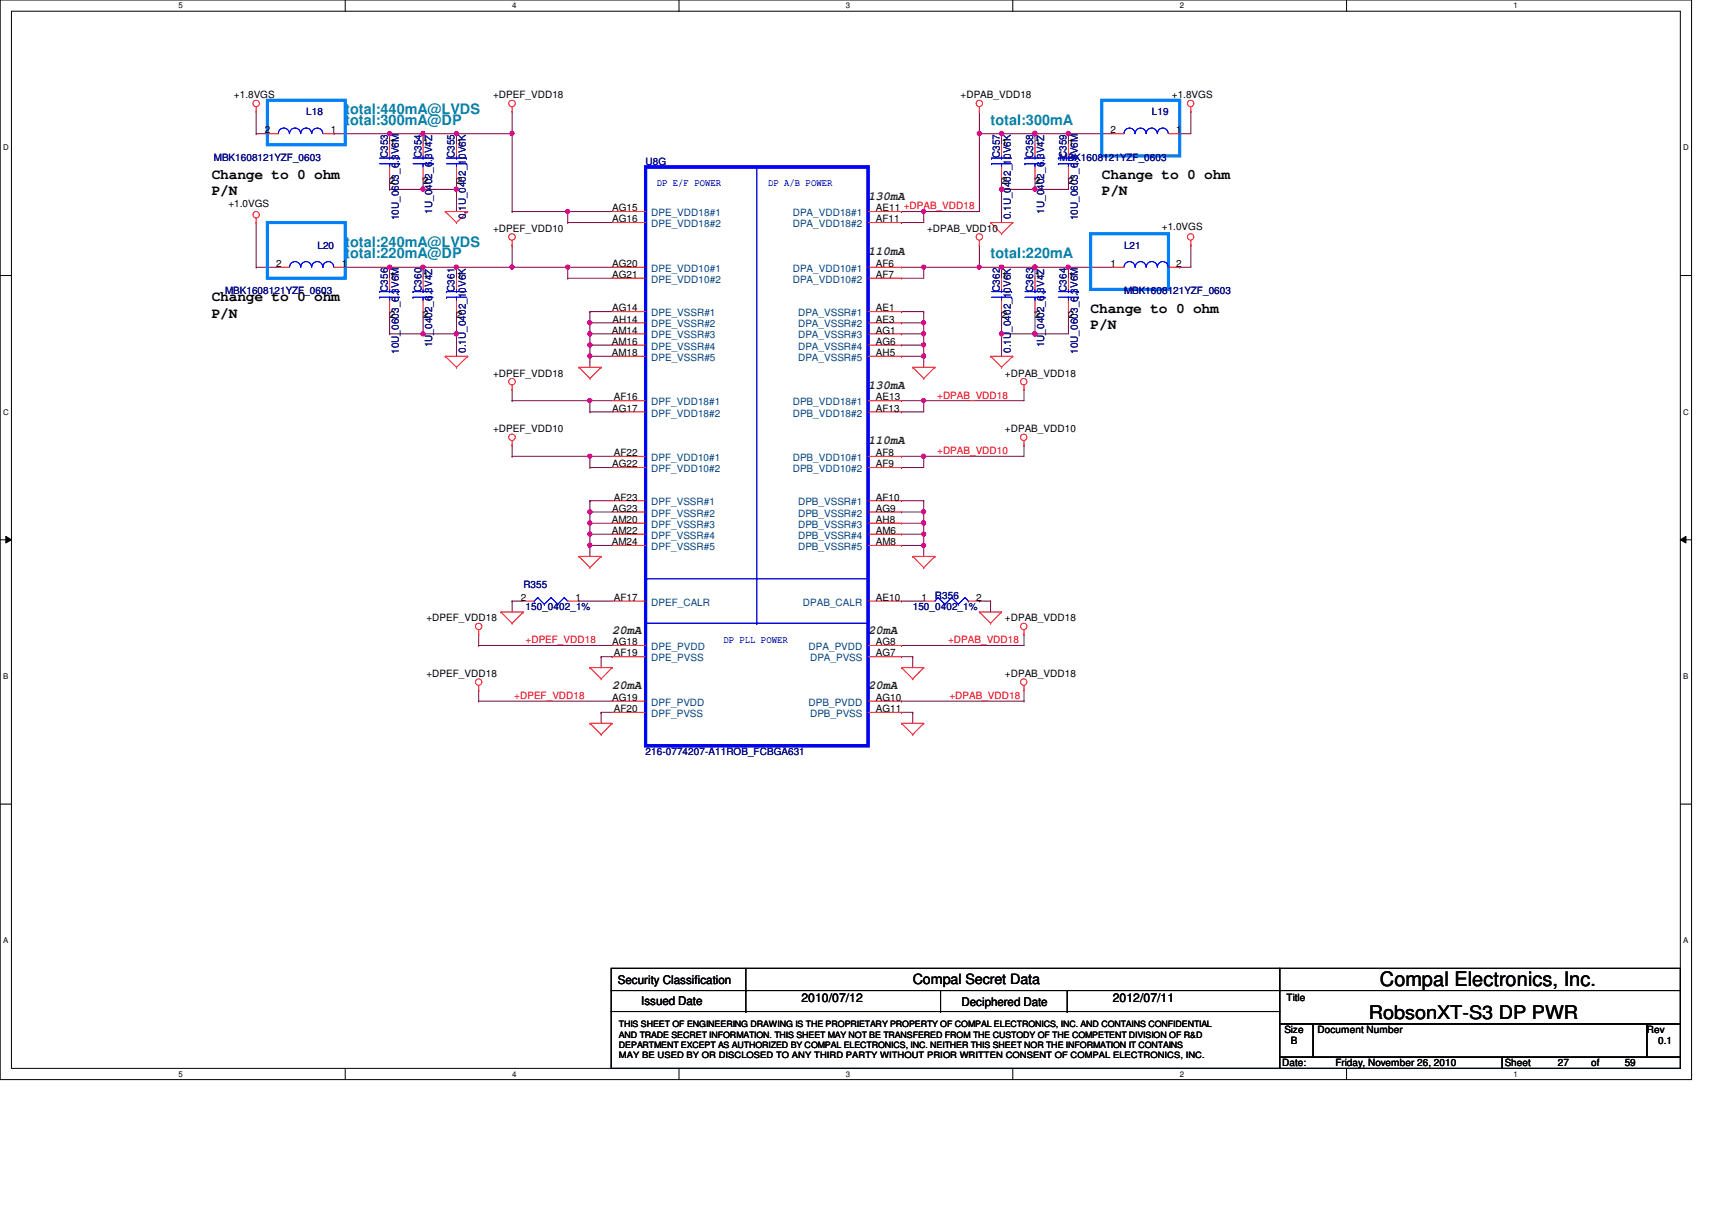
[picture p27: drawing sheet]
<svg xmlns="http://www.w3.org/2000/svg" width="297mm" height="210mm" viewBox="0 0 297 210" stroke-linecap="round" stroke-linejoin="round" font-family="sans-serif">
<defs><g id="words">
<text font-size="3.5" x="239.4" y="171.1">Compal Electronics, Inc.</text>
<text font-size="3.3" x="237.5" y="176.7">RobsonXT-S3 DP PWR</text>
<g font-size="2.5" fill="#0080c0">
<text x="59.9" y="19.7">total:440mA@LVDS</text>
<text x="59.9" y="21.6">total:300mA@DP</text>
<text x="171.9" y="21.6">total:300mA</text>
<text x="59.9" y="42.9">total:240mA@LVDS</text>
<text x="59.9" y="44.8">total:220mA@DP</text>
<text x="171.9" y="44.8">total:220mA</text>
</g>
<g font-size="2.5">
<text x="36.7" y="31">Change to 0 ohm</text>
<text x="36.7" y="33.9">P/N</text>
<text x="191.2" y="31">Change to 0 ohm</text>
<text x="191.2" y="33.9">P/N</text>
<text x="36.7" y="52.3">Change to 0 ohm</text>
<text x="36.7" y="55.1">P/N</text>
<text x="189.2" y="54.2">Change to 0 ohm</text>
<text x="189.2" y="57.1">P/N</text>
<text x="158.4" y="170.8">Compal Secret Data</text>
</g>
<g font-size="2.1" fill="#008000">
<text x="150.6" y="34.6">130mA</text>
<text x="150.6" y="44.3">110mA</text>
<text x="150.6" y="67.4">130mA</text>
<text x="150.6" y="77.1">110mA</text>
<text x="106.2" y="109.9">20mA</text>
<text x="150.6" y="109.9">20mA</text>
<text x="106.2" y="119.5">20mA</text>
<text x="150.6" y="119.5">20mA</text>
</g>
<g font-size="2.1">
<text x="107.2" y="170.6">Security Classification</text>
<text x="139.1" y="173.8">2010/07/12</text>
<text x="193.1" y="173.8">2012/07/11</text>
<text x="111.2" y="174.3">Issued Date</text>
<text x="166.8" y="174.5">Deciphered Date</text>
</g>
<g font-size="1.7">
<text x="40.6" y="17.1">+1.8VGS</text>
<text x="85.6" y="17.1">+DPEF_VDD18</text>
<text x="166.7" y="17.1">+DPAB_VDD18</text>
<text x="203.3" y="17.1">+1.8VGS</text>
<text x="46" y="23.2">2</text>
<text x="57.4" y="23.2">1</text>
<text x="192.7" y="23.2">2</text>
<text x="204.1" y="23.2">1</text>
<text x="67.6" y="25.3">1</text>
<text x="73.4" y="25.3">1</text>
<text x="79.2" y="25.3">1</text>
<text x="173.8" y="25.3">1</text>
<text x="179.6" y="25.3">1</text>
<text x="185.4" y="25.3">1</text>
<text x="39.6" y="36">+1.0VGS</text>
<text x="67.6" y="31.9">2</text>
<text x="73.4" y="31.9">2</text>
<text x="79.2" y="31.9">2</text>
<text x="173.8" y="31.9">2</text>
<text x="179.6" y="31.9">2</text>
<text x="185.4" y="31.9">2</text>
<text x="85.6" y="40.2">+DPEF_VDD10</text>
<text x="106.2" y="36.7">AG15</text>
<text x="106.2" y="38.6">AG16</text>
<text x="152" y="36.7">AE11 +DPAB_VDD18</text>
<text x="152" y="38.6">AF11</text>
<text x="160.9" y="40.2">+DPAB_VDD10</text>
<text x="201.6" y="39.8">+1.0VGS</text>
<text x="47.9" y="46.3">2</text>
<text x="59.3" y="46.3">1</text>
<text x="106.2" y="46.3">AG20</text>
<text x="152" y="46.3">AF6</text>
<text x="192.7" y="46.3">1</text>
<text x="204.1" y="46.3">2</text>
<text x="67.6" y="48.5">1</text>
<text x="73.4" y="48.5">1</text>
<text x="79.2" y="48.5">1</text>
<text x="106.2" y="48.2">AG21</text>
<text x="152" y="48.2">AF7</text>
<text x="173.8" y="48.5">1</text>
<text x="179.6" y="48.5">1</text>
<text x="185.4" y="48.5">1</text>
<text x="67.6" y="55.1">2</text>
<text x="73.4" y="55.1">2</text>
<text x="79.2" y="55.1">2</text>
<text x="106.2" y="57.9">AM14</text>
<text x="106.2" y="59.8">AM16</text>
<text x="106.2" y="54">AG14</text>
<text x="106.3" y="56">AH14</text>
<text x="152" y="54">AE1</text>
<text x="152" y="56">AE3</text>
<text x="152" y="57.9">AG1</text>
<text x="152" y="59.8">AG6</text>
<text x="173.8" y="55.1">2</text>
<text x="179.6" y="55.1">2</text>
<text x="185.4" y="55.1">2</text>
<text x="85.6" y="65.3">+DPEF_VDD18</text>
<text x="106.2" y="61.8">AM18</text>
<text x="152" y="61.8">AH5</text>
<text x="174.4" y="65.3">+DPAB_VDD18</text>
<text x="106.2" y="71.4">AG17</text>
<text x="106.5" y="69.5">AF16</text>
<text x="152" y="69.5">AE13</text>
<text x="152" y="71.4">AF13</text>
<text x="85.6" y="75">+DPEF_VDD10</text>
<text x="174.4" y="75">+DPAB_VDD10</text>
<text x="106.2" y="81.1">AG22</text>
<text x="106.5" y="79.1">AF22</text>
<text x="152" y="79.1">AF8</text>
<text x="152" y="81.1">AF9</text>
<text x="106.2" y="88.8">AG23</text>
<text x="106.5" y="86.8">AF23</text>
<text x="152" y="86.8">AF10</text>
<text x="152" y="88.8">AG9</text>
<text x="106.2" y="90.7">AM20</text>
<text x="106.2" y="92.6">AM22</text>
<text x="106.2" y="94.6">AM24</text>
<text x="152" y="90.7">AH8</text>
<text x="152" y="92.6">AM6</text>
<text x="152" y="94.6">AM8</text>
<text x="74" y="107.8">+DPEF_VDD18</text>
<text x="90.4" y="104.2">2</text>
<text x="99.9" y="104.2">1</text>
<text x="106.5" y="104.2">AF17</text>
<text x="152" y="104.2">AE10</text>
<text x="159.9" y="104.2">1</text>
<text x="169.4" y="104.2">2</text>
<text x="174.4" y="107.8">+DPAB_VDD18</text>
<text x="106.2" y="111.9">AG18</text>
<text x="106.5" y="113.9">AF19</text>
<text x="152" y="111.9">AG8</text>
<text x="152" y="113.9">AG7</text>
<text x="74" y="117.4">+DPEF_VDD18</text>
<text x="174.4" y="117.4">+DPAB_VDD18</text>
<text x="106.2" y="121.6">AG19</text>
<text x="106.5" y="123.5">AF20</text>
<text x="152" y="121.6">AG10</text>
<text x="152" y="123.5">AG11</text>
<text x="223.2" y="173.6">Title</text>
<text x="222.8" y="179.2">Size</text>
<text x="228.6" y="179.2">Document Number</text>
<text x="285.7" y="179.2">Rev</text>
<text x="222.5" y="185">Date:</text>
<text x="224" y="181.1">B</text>
<text x="231.7" y="185">Friday, November 26, 2010</text>
<text x="261.1" y="185">Sheet</text>
<text x="270.3" y="185">27</text>
<text x="276.1" y="185">of</text>
<text x="281.9" y="185">59</text>
<text x="287.7" y="181.1">0.1</text>
</g>
<g font-size="1.7" fill="#000080">
<text x="53.1" y="20">L18</text>
<text x="199.9" y="20">L19</text>
<text x="37.1" y="27.9">MBK1608121YZF_0603</text>
<text x="67.3" y="27.4" transform="rotate(-90 67.3 27.4)">C353</text>
<text x="73.1" y="27.4" transform="rotate(-90 73.1 27.4)">C354</text>
<text x="78.9" y="27.4" transform="rotate(-90 78.9 27.4)">C355</text>
<text x="112" y="28.7">U8G</text>
<text x="173.5" y="27.4" transform="rotate(-90 173.5 27.4)">C357</text>
<text x="179.3" y="27.4" transform="rotate(-90 179.3 27.4)">C358</text>
<text x="183.9" y="27.9">MBK1608121YZF_0603</text>
<text x="185" y="27.4" transform="rotate(-90 185 27.4)">C359</text>
<text x="69.2" y="38.2" transform="rotate(-90 69.2 38.2)">10U_0603_6.3V6M</text>
<text x="75" y="37.1" transform="rotate(-90 75 37.1)">1U_0402_6.3V4Z</text>
<text x="80.8" y="38.1" transform="rotate(-90 80.8 38.1)">0.1U_0402_10V6K</text>
<text x="175.4" y="38.1" transform="rotate(-90 175.4 38.1)">0.1U_0402_10V6K</text>
<text x="181.2" y="37.1" transform="rotate(-90 181.2 37.1)">1U_0402_6.3V4Z</text>
<text x="187" y="38.2" transform="rotate(-90 187 38.2)">10U_0603_6.3V6M</text>
<text x="55.1" y="43.1">L20</text>
<text x="195" y="43.1">L21</text>
<text x="39.1" y="51.1">MBK1608121YZF_0603</text>
<text x="67.3" y="50.6" transform="rotate(-90 67.3 50.6)">C356</text>
<text x="73.1" y="50.6" transform="rotate(-90 73.1 50.6)">C360</text>
<text x="78.9" y="50.6" transform="rotate(-90 78.9 50.6)">C361</text>
<text x="173.5" y="50.6" transform="rotate(-90 173.5 50.6)">C362</text>
<text x="179.3" y="50.6" transform="rotate(-90 179.3 50.6)">C363</text>
<text x="185" y="50.6" transform="rotate(-90 185 50.6)">C364</text>
<text x="195" y="51.1">MBK1608121YZF_0603</text>
<text x="69.2" y="61.4" transform="rotate(-90 69.2 61.4)">10U_0603_6.3V6M</text>
<text x="75" y="60.2" transform="rotate(-90 75 60.2)">1U_0402_6.3V4Z</text>
<text x="80.8" y="61.2" transform="rotate(-90 80.8 61.2)">0.1U_0402_10V6K</text>
<text x="175.4" y="61.2" transform="rotate(-90 175.4 61.2)">0.1U_0402_10V6K</text>
<text x="181.2" y="60.2" transform="rotate(-90 181.2 60.2)">1U_0402_6.3V4Z</text>
<text x="187" y="61.4" transform="rotate(-90 187 61.4)">10U_0603_6.3V6M</text>
<text x="90.8" y="102">R355</text>
<text x="91.2" y="105.9">150_0402_1%</text>
<text x="158.4" y="105.9">150_0402_1%</text>
<text x="162.2" y="103.9">R356</text>
<text x="112" y="131">216-0774207-A11ROB_FCBGA631</text>
</g>
<g font-size="1.7" fill="#00f">
<text x="114" y="32.3">DP E/F POWER</text>
<text x="133.3" y="32.3">DP A/B POWER</text>
<text x="125.5" y="111.5">DP PLL POWER</text>
</g>
<g font-size="1.7" fill="#004080">
<text x="113" y="37.5">DPE_VDD18#1</text>
<text x="113" y="39.4">DPE_VDD18#2</text>
<text x="137.5" y="37.5">DPA_VDD18#1</text>
<text x="137.5" y="39.4">DPA_VDD18#2</text>
<text x="113" y="47.2">DPE_VDD10#1</text>
<text x="137.5" y="47.2">DPA_VDD10#1</text>
<text x="113" y="49.1">DPE_VDD10#2</text>
<text x="137.5" y="49.1">DPA_VDD10#2</text>
<text x="113" y="54.9">DPE_VSSR#1</text>
<text x="113" y="56.8">DPE_VSSR#2</text>
<text x="113" y="58.7">DPE_VSSR#3</text>
<text x="138.5" y="54.9">DPA_VSSR#1</text>
<text x="138.5" y="56.8">DPA_VSSR#2</text>
<text x="138.5" y="58.7">DPA_VSSR#3</text>
<text x="113" y="60.7">DPE_VSSR#4</text>
<text x="113" y="62.6">DPE_VSSR#5</text>
<text x="138.5" y="60.7">DPA_VSSR#4</text>
<text x="138.5" y="62.6">DPA_VSSR#5</text>
<text x="113" y="70.3">DPF_VDD18#1</text>
<text x="137.5" y="70.3">DPB_VDD18#1</text>
<text x="113" y="72.3">DPF_VDD18#2</text>
<text x="137.5" y="72.3">DPB_VDD18#2</text>
<text x="113" y="80">DPF_VDD10#1</text>
<text x="113" y="81.9">DPF_VDD10#2</text>
<text x="137.5" y="80">DPB_VDD10#1</text>
<text x="137.5" y="81.9">DPB_VDD10#2</text>
<text x="113" y="87.7">DPF_VSSR#1</text>
<text x="113" y="89.6">DPF_VSSR#2</text>
<text x="138.5" y="87.7">DPB_VSSR#1</text>
<text x="138.5" y="89.6">DPB_VSSR#2</text>
<text x="113" y="91.6">DPF_VSSR#3</text>
<text x="113" y="93.5">DPF_VSSR#4</text>
<text x="113" y="95.4">DPF_VSSR#5</text>
<text x="138.5" y="91.6">DPB_VSSR#3</text>
<text x="138.5" y="93.5">DPB_VSSR#4</text>
<text x="138.5" y="95.4">DPB_VSSR#5</text>
<text x="113" y="105.1">DPEF_CALR</text>
<text x="139.3" y="105.1">DPAB_CALR</text>
<text x="113" y="112.8">DPE_PVDD</text>
<text x="140.3" y="112.8">DPA_PVDD</text>
<text x="113" y="114.7">DPE_PVSS</text>
<text x="140.5" y="114.7">DPA_PVSS</text>
<text x="113" y="122.4">DPF_PVDD</text>
<text x="113" y="124.4">DPF_PVSS</text>
<text x="140.3" y="122.4">DPB_PVDD</text>
<text x="140.5" y="124.4">DPB_PVSS</text>
</g>
<g font-size="1.7" fill="#f00">
<text x="162.6" y="69.1">+DPAB_VDD18</text>
<text x="162.6" y="78.8">+DPAB_VDD10</text>
<text x="91.2" y="111.6">+DPEF_VDD18</text>
<text x="164.5" y="111.6">+DPAB_VDD18</text>
<text x="89.2" y="121.2">+DPEF_VDD18</text>
<text x="164.7" y="121.2">+DPAB_VDD18</text>
</g>
<g font-size="1.5">
<text x="107.4" y="178.2">THIS SHEET OF ENGINEERING DRAWING IS THE PROPRIETARY PROPERTY OF COMPAL ELECTRONICS, INC. AND CONTAINS CONFIDENTIAL</text>
<text x="107.4" y="180">AND TRADE SECRET INFORMATION. THIS SHEET MAY NOT BE TRANSFERED FROM THE CUSTODY OF THE COMPETENT DIVISION OF R&amp;D</text>
<text x="107.4" y="181.8">DEPARTMENT EXCEPT AS AUTHORIZED BY COMPAL ELECTRONICS, INC. NEITHER THIS SHEET NOR THE INFORMATION IT CONTAINS</text>
<text x="107.4" y="183.6">MAY BE USED BY OR DISCLOSED TO ANY THIRD PARTY WITHOUT PRIOR WRITTEN CONSENT OF COMPAL ELECTRONICS, INC.</text>
</g>
<g font-size="1.4">
<text x="30.9" y="1.4">5</text>
<text x="88.9" y="1.4">4</text>
<text x="146.8" y="1.4">3</text>
<text x="204.7" y="1.4">2</text>
<text x="262.6" y="1.4">1</text>
<text x=".5" y="26.1">D</text>
<text x="292.1" y="26.1">D</text>
<text x=".5" y="71.9">C</text>
<text x="292.1" y="71.9">C</text>
<text x=".5" y="117.8">B</text>
<text x="292.1" y="117.8">B</text>
<text x=".5" y="163.6">A</text>
<text x="292.1" y="163.6">A</text>
<text x="30.9" y="186.8">5</text>
<text x="88.9" y="186.8">4</text>
<text x="146.8" y="186.8">3</text>
<text x="204.7" y="186.8">2</text>
<text x="262.6" y="186.8">1</text>
</g>
</g></defs>
<path d="M0 0h293.5v187.3h-293.5zM2 1.9h289.5v183.4h-289.5z" fill="none" stroke="#000" stroke-width=".17"/>
<g fill="#fff">
<path d="M30.9 .2h.8v1.5h-.8z"/>
<path d="M30.9 185.5h.8v1.6h-.8z"/>
</g>
<path d="M59.9 0v1.9M59.9 185.3v2" fill="none" stroke="#000" stroke-width=".17"/>
<g fill="#fff">
<path d="M88.9 .2h.7v1.5h-.7z"/>
<path d="M88.9 185.5h.7v1.6h-.7z"/>
</g>
<path d="M117.8 0v1.9M117.8 185.3v2" fill="none" stroke="#000" stroke-width=".17"/>
<g fill="#fff">
<path d="M146.8 .2h.7v1.5h-.7z"/>
<path d="M146.8 185.5h.7v1.6h-.7z"/>
</g>
<path d="M175.7 0v1.9M175.7 185.3v2" fill="none" stroke="#000" stroke-width=".17"/>
<g fill="#fff">
<path d="M204.7 .2h.7v1.5h-.7z"/>
<path d="M204.7 185.5h.7v1.6h-.7z"/>
</g>
<path d="M233.6 0v1.9M233.6 185.3v2" fill="none" stroke="#000" stroke-width=".17"/>
<g fill="#fff">
<path d="M262.6 .2h.8v1.5h-.8z"/>
<path d="M262.6 185.5h.8v1.6h-.8z"/>
<path d="M.5 24.8h1v1.6h-1z"/>
<path d="M292.1 24.8h.9v1.6h-.9z"/>
<path d="M.5 70.7h1v1.5h-1z"/>
<path d="M292.1 70.7h.9v1.5h-.9z"/>
</g>
<path d="M0 47.8h2M291.5 47.8h2" fill="none" stroke="#000" stroke-width=".17"/>
<g fill="#fff">
<path d="M.5 116.5h.9v1.6h-.9z"/>
<path d="M292.1 116.5h.8v1.6h-.8z"/>
</g>
<path d="M0 93.6h2M1 93l1 .6-1 .6zM291.5 93.6l1-.6v1.2zM291.5 93.6h2" fill="none" stroke="#000" stroke-width=".17"/>
<path d="M1 93l1 .6-1 .6zM291.5 93.6l1-.6v1.2z" fill="#000"/>
<g fill="#fff">
<path d="M.5 162.4h.9v1.5h-.9z"/>
<path d="M292.1 162.4h.8v1.5h-.8z"/>
</g>
<path d="M0 139.5h2M291.5 139.5h2" fill="none" stroke="#000" stroke-width=".17"/>
<g fill="none" stroke="#800040" stroke-width=".17">
<path d="M44.4 23.2h.1M44.4 23.2h2M67.6 23.2h.1M67.6 30.9h.1M67.6 32.9h.1M67.6 23.2v1.9M67.6 30.9v2M67.6 32.9h5.8M67.6 23.2h5.8M79.2 30.9h.1M79.2 30.9v2M102.4 92.7h.1"/>
<path d="M102.4 92.7v1.9M100.5 104.3h.1M100.5 104.3h5.7M156.4 104.3h.1M156.4 104.3h3.9"/>
</g>
<circle cx="67.6" cy="23.2" r=".38" fill="#f0f"/>
<circle cx="67.6" cy="23.2" r=".38" fill="none" stroke="#f0f" stroke-width=".17"/>
<path d="M102.4 94.6h.1M102.4 90.8h.1M102.4 94.6h3.8M102.4 90.8v1.9M102.4 90.8h3.8" fill="none" stroke="#800040" stroke-width=".17"/>
<circle cx="102.3" cy="90.7" r=".38" fill="#f0f"/>
<circle cx="102.3" cy="90.7" r=".38" fill="none" stroke="#f0f" stroke-width=".17"/>
<path d="M102.4 86.9h.1M102.4 92.7h.1M102.4 86.9v1.9M102.4 92.7h3.8" fill="none" stroke="#800040" stroke-width=".17"/>
<circle cx="102.3" cy="92.6" r=".37" fill="#f0f"/>
<circle cx="102.3" cy="92.6" r=".37" fill="none" stroke="#f0f" stroke-width=".17"/>
<path d="M73.4 30.9h.1M73.4 30.9v2M104.3 123.6h.1M104.3 123.6h1.9" fill="none" stroke="#800040" stroke-width=".17"/>
<circle cx="73.4" cy="32.8" r=".38" fill="#f0f"/>
<circle cx="73.4" cy="32.8" r=".38" fill="none" stroke="#f0f" stroke-width=".17"/>
<path d="M44.4 19.3h.1M44.4 19.3v3.9M73.4 23.2h.1M73.4 23.2v1.9M73.4 23.2h5.8M79.2 23.2h.1M79.2 23.2v1.9" fill="none" stroke="#800040" stroke-width=".17"/>
<circle cx="79.2" cy="23.2" r=".38" fill="#f0f"/>
<circle cx="79.2" cy="23.2" r=".38" fill="none" stroke="#f0f" stroke-width=".17"/>
<circle cx="73.4" cy="23.2" r=".38" fill="#f0f"/>
<circle cx="73.4" cy="23.2" r=".38" fill="none" stroke="#f0f" stroke-width=".17"/>
<path d="M79.2 32.9h.1M79.2 32.9v3.8" fill="none" stroke="#800040" stroke-width=".17"/>
<circle cx="79.2" cy="32.8" r=".38" fill="#f0f"/>
<circle cx="79.2" cy="32.8" r=".38" fill="none" stroke="#f0f" stroke-width=".17"/>
<g fill="none" stroke="#800040" stroke-width=".17">
<path d="M73.4 32.9h.1M73.4 32.9h5.8M98.5 36.7h.1M98.5 38.6h.1M98.5 36.7v1.9M98.5 38.6h7.7M98.5 36.7h7.7M98.5 48.3h.1M98.5 46.4h.1M98.5 46.4v1.9M98.5 48.3h7.7M98.5 46.4h7.7"/>
<path d="M102.4 54.1h.1M102.4 54.1h3.8M102.4 61.8h.1M102.4 61.8h3.8"/>
</g>
<circle cx="98.5" cy="46.3" r=".37" fill="#f0f"/>
<circle cx="98.5" cy="46.3" r=".37" fill="none" stroke="#f0f" stroke-width=".17"/>
<path d="M102.4 56h.1M102.4 54.1h.1M102.4 54.1v3.8M102.4 56h3.8" fill="none" stroke="#800040" stroke-width=".17"/>
<circle cx="102.3" cy="56" r=".37" fill="#f0f"/>
<circle cx="102.3" cy="56" r=".37" fill="none" stroke="#f0f" stroke-width=".17"/>
<path d="M102.4 57.9h.1M102.4 57.9v2M102.4 57.9h3.8" fill="none" stroke="#800040" stroke-width=".17"/>
<circle cx="102.3" cy="57.9" r=".38" fill="#f0f"/>
<circle cx="102.3" cy="57.9" r=".38" fill="none" stroke="#f0f" stroke-width=".17"/>
<path d="M102.4 59.9h.1M102.4 59.9v3.8M102.4 61.8h.1" fill="none" stroke="#800040" stroke-width=".17"/>
<circle cx="102.3" cy="61.8" r=".38" fill="#f0f"/>
<circle cx="102.3" cy="61.8" r=".38" fill="none" stroke="#f0f" stroke-width=".17"/>
<path d="M102.4 59.9h.1M102.4 59.9h3.8" fill="none" stroke="#800040" stroke-width=".17"/>
<circle cx="102.3" cy="59.8" r=".37" fill="#f0f"/>
<circle cx="102.3" cy="59.8" r=".37" fill="none" stroke="#f0f" stroke-width=".17"/>
<path d="M102.4 79.2h.1M102.4 71.5h.1M102.4 79.2h3.8M102.4 71.5h3.8M102.4 88.8h.1M102.4 86.9h.1M102.4 88.8v2M102.4 86.9h3.8M102.4 88.8h3.8" fill="none" stroke="#800040" stroke-width=".17"/>
<circle cx="102.3" cy="88.8" r=".37" fill="#f0f"/>
<circle cx="102.3" cy="88.8" r=".37" fill="none" stroke="#f0f" stroke-width=".17"/>
<path d="M102.4 94.6h.1M102.4 94.6v1.9" fill="none" stroke="#800040" stroke-width=".17"/>
<circle cx="102.3" cy="94.6" r=".37" fill="#f0f"/>
<circle cx="102.3" cy="94.6" r=".37" fill="none" stroke="#f0f" stroke-width=".17"/>
<g fill="none" stroke="#800040" stroke-width=".17">
<path d="M156.4 48.3h.1M156.4 46.4h.1M156.4 54.1h.1M156.4 48.3h3.9M156.4 46.4h3.9M156.4 54.1h3.9M160.3 54.1h.1M160.3 54.1v1.9M156.4 61.8h.1M156.4 61.8h3.9M160.3 61.8h.1M160.3 79.2h.1"/>
<path d="M160.3 61.8v1.9M160.3 79.2h17.4M156.4 112h.1M156.4 112h21.3M156.4 121.6h.1M156.4 121.6h21.3"/>
</g>
<circle cx="160.2" cy="61.8" r=".38" fill="#f0f"/>
<circle cx="160.2" cy="61.8" r=".38" fill="none" stroke="#f0f" stroke-width=".17"/>
<path d="M156.4 56h.1M156.4 56h3.9M160.3 56h.1M160.3 56v1.9" fill="none" stroke="#800040" stroke-width=".17"/>
<circle cx="160.2" cy="56" r=".37" fill="#f0f"/>
<circle cx="160.2" cy="56" r=".37" fill="none" stroke="#f0f" stroke-width=".17"/>
<path d="M156.4 57.9h.1M156.4 59.9h.1M156.4 57.9h3.9M156.4 59.9h3.9M160.3 59.9h.1M160.3 59.9v1.9" fill="none" stroke="#800040" stroke-width=".17"/>
<circle cx="160.2" cy="59.8" r=".37" fill="#f0f"/>
<circle cx="160.2" cy="59.8" r=".37" fill="none" stroke="#f0f" stroke-width=".17"/>
<path d="M160.3 79.2h.1M160.3 79.2v1.9h-3.9M156.4 81.1h.1" fill="none" stroke="#800040" stroke-width=".17"/>
<circle cx="160.2" cy="79.1" r=".37" fill="#f0f"/>
<circle cx="160.2" cy="79.1" r=".37" fill="none" stroke="#f0f" stroke-width=".17"/>
<path d="M156.4 79.2h.1M156.4 79.2h3.9M160.3 88.8h.1M160.3 88.8v2" fill="none" stroke="#800040" stroke-width=".17"/>
<circle cx="160.2" cy="88.8" r=".37" fill="#f0f"/>
<circle cx="160.2" cy="88.8" r=".37" fill="none" stroke="#f0f" stroke-width=".17"/>
<path d="M156.4 86.9h.1M156.4 92.7h.1M156.4 86.9h3.9M156.4 92.7h3.9" fill="none" stroke="#800040" stroke-width=".17"/>
<circle cx="160.2" cy="92.6" r=".37" fill="#f0f"/>
<circle cx="160.2" cy="92.6" r=".37" fill="none" stroke="#f0f" stroke-width=".17"/>
<path d="M156.4 94.6h.1M156.4 94.6h3.9M160.3 94.6h.1M160.3 94.6v1.9" fill="none" stroke="#800040" stroke-width=".17"/>
<circle cx="160.2" cy="94.6" r=".37" fill="#f0f"/>
<circle cx="160.2" cy="94.6" r=".37" fill="none" stroke="#f0f" stroke-width=".17"/>
<path d="M156.4 90.8h.1M156.4 88.8h.1M156.4 90.8h3.9M160.3 92.7h.1M160.3 86.9h.1M160.3 90.8h.1M160.3 86.9v1.9h-3.9M160.3 90.8v3.8" fill="none" stroke="#800040" stroke-width=".17"/>
<circle cx="160.2" cy="90.7" r=".38" fill="#f0f"/>
<circle cx="160.2" cy="90.7" r=".38" fill="none" stroke="#f0f" stroke-width=".17"/>
<path d="M156.4 38.6h.1M156.4 38.6h3.9M156.4 71.5h.1M160.3 69.5h.1M160.3 69.5v2h-3.9M83.1 112h.1M83.1 112h23.1" fill="none" stroke="#800040" stroke-width=".17"/>
<circle cx="160.2" cy="69.5" r=".37" fill="#f0f"/>
<circle cx="160.2" cy="69.5" r=".37" fill="none" stroke="#f0f" stroke-width=".17"/>
<path d="M58 23.2h.1M58 23.2h9.6M160.3 57.9h.1M160.3 57.9v2" fill="none" stroke="#800040" stroke-width=".17"/>
<circle cx="160.2" cy="57.9" r=".38" fill="#f0f"/>
<circle cx="160.2" cy="57.9" r=".38" fill="none" stroke="#f0f" stroke-width=".17"/>
<path d="M88.9 36.7h.1M88.9 36.7h9.6M156.4 69.5h.1M156.4 69.5h3.9M104.3 123.6h.1M104.3 123.6v1.9" fill="none" stroke="#800040" stroke-width=".17"/>
<circle cx="98.5" cy="36.7" r=".37" fill="#f0f"/>
<circle cx="98.5" cy="36.7" r=".37" fill="none" stroke="#f0f" stroke-width=".17"/>
<path d="M88.9 23.2h.1M88.9 23.2v13.5" fill="none" stroke="#800040" stroke-width=".17"/>
<circle cx="88.8" cy="23.2" r=".38" fill="#f0f"/>
<circle cx="88.8" cy="23.2" r=".38" fill="none" stroke="#f0f" stroke-width=".17"/>
<path d="M79.2 23.2h.1M79.2 23.2h9.7M73.4 46.4h.1M73.4 46.4h5.8M102.4 69.5h.1M102.4 69.5v2M102.4 69.5h3.8" fill="none" stroke="#800040" stroke-width=".17"/>
<circle cx="79.2" cy="46.3" r=".37" fill="#f0f"/>
<circle cx="79.2" cy="46.3" r=".37" fill="none" stroke="#f0f" stroke-width=".17"/>
<circle cx="73.4" cy="46.3" r=".37" fill="#f0f"/>
<circle cx="73.4" cy="46.3" r=".37" fill="none" stroke="#f0f" stroke-width=".17"/>
<path d="M73.4 46.4h.1M73.4 57.9h.1M73.4 46.4v1.9M73.4 57.9h5.8M79.2 46.4h.1M79.2 46.4v1.9" fill="none" stroke="#800040" stroke-width=".17"/>
<circle cx="79.2" cy="57.9" r=".38" fill="#f0f"/>
<circle cx="79.2" cy="57.9" r=".38" fill="none" stroke="#f0f" stroke-width=".17"/>
<path d="M73.4 54.1h.1M73.4 54.1v3.8" fill="none" stroke="#800040" stroke-width=".17"/>
<circle cx="73.4" cy="57.9" r=".38" fill="#f0f"/>
<circle cx="73.4" cy="57.9" r=".38" fill="none" stroke="#f0f" stroke-width=".17"/>
<g fill="none" stroke="#800040" stroke-width=".17">
<path d="M44.4 38.6h.1M44.4 38.6v7.8M44.4 46.4h.1M44.4 46.4h3.9M59.9 46.4h.1M59.9 46.4h13.5M67.6 54.1h.1M67.6 46.4h.1M67.6 46.4v1.9M67.6 54.1v3.8M79.2 57.9h.1M79.2 54.1h.1"/>
<path d="M79.2 54.1v7.7"/>
</g>
<circle cx="67.6" cy="46.3" r=".37" fill="#f0f"/>
<circle cx="67.6" cy="46.3" r=".37" fill="none" stroke="#f0f" stroke-width=".17"/>
<path d="M67.6 57.9h.1M67.6 57.9h5.8M88.9 46.4h.1M88.9 46.4h9.6" fill="none" stroke="#800040" stroke-width=".17"/>
<circle cx="88.8" cy="46.3" r=".37" fill="#f0f"/>
<circle cx="88.8" cy="46.3" r=".37" fill="none" stroke="#f0f" stroke-width=".17"/>
<path d="M102.4 79.2h.1M102.4 79.2v1.9" fill="none" stroke="#800040" stroke-width=".17"/>
<circle cx="102.3" cy="79.1" r=".37" fill="#f0f"/>
<circle cx="102.3" cy="79.1" r=".37" fill="none" stroke="#f0f" stroke-width=".17"/>
<path d="M185.4 23.2h.1M185.4 23.2h7.7M102.4 81.1h.1M102.4 81.1h3.8M83.1 121.6h.1M83.1 121.6h23.1M156.4 123.6h.1M156.4 123.6h2M158.4 123.6h.1M158.4 123.6v1.9" fill="none" stroke="#800040" stroke-width=".17"/>
<circle cx="185.3" cy="23.2" r=".38" fill="#f0f"/>
<circle cx="185.3" cy="23.2" r=".38" fill="none" stroke="#f0f" stroke-width=".17"/>
<path d="M173.8 46.4h.1M173.8 46.4h5.8M177.7 67.6h.1M177.7 67.6v1.9" fill="none" stroke="#800040" stroke-width=".17"/>
<circle cx="179.5" cy="46.3" r=".37" fill="#f0f"/>
<circle cx="179.5" cy="46.3" r=".37" fill="none" stroke="#f0f" stroke-width=".17"/>
<circle cx="173.8" cy="46.3" r=".37" fill="#f0f"/>
<circle cx="173.8" cy="46.3" r=".37" fill="none" stroke="#f0f" stroke-width=".17"/>
<path d="M173.8 46.4h.1M173.8 57.9h.1M173.8 46.4v1.9M173.8 57.9h5.8M179.6 46.4h.1M179.6 46.4v1.9" fill="none" stroke="#800040" stroke-width=".17"/>
<circle cx="179.5" cy="57.9" r=".38" fill="#f0f"/>
<circle cx="179.5" cy="57.9" r=".38" fill="none" stroke="#f0f" stroke-width=".17"/>
<path d="M179.6 54.1h.1M179.6 54.1v3.8" fill="none" stroke="#800040" stroke-width=".17"/>
<circle cx="179.5" cy="57.9" r=".38" fill="#f0f"/>
<circle cx="179.5" cy="57.9" r=".38" fill="none" stroke="#f0f" stroke-width=".17"/>
<path d="M185.4 46.4h.1M185.4 46.4h7.7M204.7 46.4h.1M204.7 46.4h1.9" fill="none" stroke="#800040" stroke-width=".17"/>
<circle cx="185.3" cy="46.3" r=".37" fill="#f0f"/>
<circle cx="185.3" cy="46.3" r=".37" fill="none" stroke="#f0f" stroke-width=".17"/>
<g fill="none" stroke="#800040" stroke-width=".17">
<path d="M173.8 30.9h.1M173.8 30.9v2M179.6 32.9h.1M179.6 30.9h.1M179.6 30.9v2M185.4 23.2h.1M185.4 30.9h.1M185.4 23.2v1.9M185.4 30.9v2h-5.8M204.7 23.2h.1M204.7 23.2h1.9M173.8 57.9h.1"/>
<path d="M173.8 57.9v3.9M179.6 57.9h.1M185.4 54.1h.1M185.4 46.4h.1M185.4 46.4v1.9M185.4 54.1v3.8h-5.8M206.6 42.5h.1M206.6 42.5v3.9"/>
</g>
<circle cx="179.5" cy="32.8" r=".38" fill="#f0f"/>
<circle cx="179.5" cy="32.8" r=".38" fill="none" stroke="#f0f" stroke-width=".17"/>
<path d="M206.6 19.3h.1M206.6 19.3v3.9M173.8 23.2h.1M173.8 23.2v1.9M173.8 23.2h5.8M179.6 23.2h.1M179.6 23.2v1.9" fill="none" stroke="#800040" stroke-width=".17"/>
<circle cx="179.5" cy="23.2" r=".38" fill="#f0f"/>
<circle cx="179.5" cy="23.2" r=".38" fill="none" stroke="#f0f" stroke-width=".17"/>
<circle cx="173.8" cy="23.2" r=".38" fill="#f0f"/>
<circle cx="173.8" cy="23.2" r=".38" fill="none" stroke="#f0f" stroke-width=".17"/>
<path d="M173.8 32.9h.1M173.8 32.9v5.7" fill="none" stroke="#800040" stroke-width=".17"/>
<circle cx="173.8" cy="32.8" r=".38" fill="#f0f"/>
<circle cx="173.8" cy="32.8" r=".38" fill="none" stroke="#f0f" stroke-width=".17"/>
<path d="M169.9 23.2h.1M169.9 23.2v13.5M173.8 32.9h.1M173.8 32.9h5.8" fill="none" stroke="#800040" stroke-width=".17"/>
<circle cx="169.9" cy="23.2" r=".38" fill="#f0f"/>
<circle cx="169.9" cy="23.2" r=".38" fill="none" stroke="#f0f" stroke-width=".17"/>
<path d="M169.9 23.2h.1M169.9 23.2h3.9M179.6 46.4h.1M179.6 46.4h5.8" fill="none" stroke="#800040" stroke-width=".17"/>
<circle cx="179.5" cy="46.3" r=".37" fill="#f0f"/>
<circle cx="179.5" cy="46.3" r=".37" fill="none" stroke="#f0f" stroke-width=".17"/>
<path d="M179.6 23.2h.1M179.6 23.2h5.8" fill="none" stroke="#800040" stroke-width=".17"/>
<circle cx="179.5" cy="23.2" r=".38" fill="#f0f"/>
<circle cx="179.5" cy="23.2" r=".38" fill="none" stroke="#f0f" stroke-width=".17"/>
<path d="M169.9 46.4h.1M169.9 46.4h3.9M160.3 69.5h.1M160.3 69.5h17.4" fill="none" stroke="#800040" stroke-width=".17"/>
<circle cx="169.9" cy="46.3" r=".37" fill="#f0f"/>
<circle cx="169.9" cy="46.3" r=".37" fill="none" stroke="#f0f" stroke-width=".17"/>
<g fill="none" stroke="#800040" stroke-width=".17">
<path d="M88.9 19.3h.1M88.9 19.3v3.9M169.9 19.3h.1M169.9 19.3v3.9M79.2 46.4h.1M88.9 42.5h.1M88.9 42.5v3.9h-9.7M169.9 42.5h.1M169.9 42.5v3.9M88.9 69.5h.1M88.9 69.5h13.5M177.7 77.2h.1"/>
<path d="M177.7 77.2v2M83.1 110.1h.1M83.1 119.7h.1M83.1 110.1v1.9M83.1 119.7v1.9M88.9 104.3h.1M88.9 104.3h1.9M88.9 104.3v1.9M156.4 113.9h.1M156.4 113.9h2M158.4 113.9h.1M158.4 113.9v1.9"/>
<path d="M169.9 104.3h.1M169.9 104.3h2M171.9 104.3h.1M171.9 104.3v1.9M177.7 110.1h.1M177.7 110.1v1.9M177.7 119.7v1.9M177.7 121.6h.1"/>
</g>
<circle cx="102.3" cy="69.5" r=".37" fill="#f0f"/>
<circle cx="102.3" cy="69.5" r=".37" fill="none" stroke="#f0f" stroke-width=".17"/>
<path d="M173.8 54.1h.1M173.8 54.1v3.8M88.9 79.2h.1M88.9 67.6h.1M88.9 77.2h.1M88.9 79.2h13.5M88.9 67.6v1.9M88.9 77.2v2" fill="none" stroke="#800040" stroke-width=".17"/>
<circle cx="173.8" cy="57.9" r=".38" fill="#f0f"/>
<circle cx="173.8" cy="57.9" r=".38" fill="none" stroke="#f0f" stroke-width=".17"/>
<path d="M160.3 36.7h.1M160.3 36.7v1.9" fill="none" stroke="#800040" stroke-width=".17"/>
<circle cx="160.2" cy="36.7" r=".37" fill="#f0f"/>
<circle cx="160.2" cy="36.7" r=".37" fill="none" stroke="#f0f" stroke-width=".17"/>
<path d="M160.3 36.7h.1M160.3 36.7h9.6M160.3 46.4h.1M160.3 46.4v1.9M160.3 46.4h9.6" fill="none" stroke="#800040" stroke-width=".17"/>
<circle cx="160.2" cy="46.3" r=".37" fill="#f0f"/>
<circle cx="160.2" cy="46.3" r=".37" fill="none" stroke="#f0f" stroke-width=".17"/>
<path d="M156.4 36.7h.1M156.4 36.7h3.9M104.3 113.9h.1M104.3 113.9v1.9M104.3 113.9h1.9M106.2 113.9h.1" fill="none" stroke="#800040" stroke-width=".17"/>
<g fill="none" stroke="#f00" stroke-width=".17">
<path d="M44.4 19.3h.1M44.4 18.5v.8M88.9 19.3h.1M88.9 18.5v.8M169.9 19.3h.1M169.9 18.5v.8M206.6 19.3h.1M206.6 18.5v.8M44.4 38.6h.1M44.4 37.8v.8M46.4 23.2h1.9M56 23.2h2"/>
<path d="M67.6 25.1v2M67.6 29v1.9M73.4 25.1v2M73.4 29v1.9M77.3 36.7h.1M77.3 36.7h3.8M77.3 36.7l1.9 1.9M79.2 38.6h.1M79.2 25.1v2M79.2 29v1.9M81.1 36.7h.1M81.1 36.7l-1.9 1.9"/>
<path d="M106.2 36.7h5.8M106.2 38.6h5.8M150.6 36.7h5.8M150.6 38.6h5.8M171.9 38.6h.1M171.9 38.6h3.8M171.9 38.6l1.9 2M173.8 25.1v2M173.8 29v1.9M175.7 38.6h.1M175.7 38.6l-1.9 2M179.6 25.1v2"/>
<path d="M179.6 29v1.9M185.4 25.1v2M185.4 29v1.9M193.1 23.2h1.9M202.7 23.2h2M48.3 46.4h1.9M58 46.4h1.9M67.6 48.3v1.9M67.6 52.2v1.9M73.4 48.3v1.9M73.4 52.2v1.9M79.2 48.3v1.9"/>
<path d="M79.2 52.2v1.9M88.9 42.5h.1M88.9 41.7v.8M106.2 46.4h5.8M106.2 48.3h5.8M106.2 54.1h5.8M106.2 56h5.8M106.2 57.9h5.8M106.2 59.9h5.8M150.6 46.4h5.8M150.6 48.3h5.8M150.6 54.1h5.8"/>
<path d="M150.6 56h5.8M150.6 57.9h5.8M150.6 59.9h5.8M169.9 42.5h.1M169.9 41.7v.8M173.8 40.6h.1M173.8 48.3v1.9M173.8 52.2v1.9M179.6 48.3v1.9M179.6 52.2v1.9M185.4 48.3v1.9M185.4 52.2v1.9"/>
<path d="M193.1 46.4h1.9M202.7 46.4h2M206.6 42.5h.1M206.6 41.7v.8M77.3 61.8h.1M77.3 61.8h3.8M77.3 61.8l1.9 1.9M79.2 63.7h.1M81.1 61.8h.1M81.1 61.8l-1.9 1.9M88.9 67.6h.1M88.9 77.2h.1"/>
<path d="M88.9 66.8v.8M88.9 76.5v.7M100.5 63.7h.1M100.5 63.7h3.8M100.5 63.7l1.9 2M102.4 65.7h.1M104.3 63.7h.1M104.3 63.7l-1.9 2M106.2 61.8h5.8M106.2 79.2h5.8M106.2 69.5h5.8M106.2 71.5h5.8"/>
<path d="M150.6 61.8h5.8M150.6 79.2h5.8M150.6 69.5h5.8M150.6 71.5h5.8M158.4 63.7h.1M158.4 63.7h3.8M158.4 63.7l1.9 2M160.3 65.7h.1M162.2 63.7h.1M162.2 63.7l-1.9 2M171.9 61.8h.1M171.9 61.8h3.8"/>
<path d="M171.9 61.8l1.9 1.9M173.8 63.7h.1M175.7 61.8h.1M175.7 61.8l-1.9 1.9M177.7 67.6h.1M177.7 77.2h.1M177.7 66.8v.8M177.7 76.5v.7M100.5 96.5h.1M100.5 96.5h3.8M100.5 96.5l1.9 2M102.4 98.5h.1"/>
<path d="M104.3 96.5h.1M104.3 96.5l-1.9 2M106.2 81.1h5.8M106.2 86.9h5.8M106.2 88.8h5.8M106.2 90.8h5.8M106.2 92.7h5.8M106.2 94.6h5.8M150.6 81.1h5.8M150.6 86.9h5.8M150.6 88.8h5.8M150.6 90.8h5.8"/>
<path d="M150.6 92.7h5.8M150.6 94.6h5.8M158.4 96.5h.1M158.4 96.5h3.8M158.4 96.5l1.9 2M160.3 98.5h.1M162.2 96.5h.1M162.2 96.5l-1.9 2M83.1 110.1h.1M83.1 119.7h.1M83.1 109.3v.8M83.1 118.9v.8"/>
<path d="M86.9 106.2h.1M86.9 106.2h3.9M86.9 106.2l2 1.9M88.9 108.1h.1M90.8 106.2h.1M90.8 106.2l-1.9 1.9M90.8 104.3h1.9M98.5 104.3h2M102.4 115.8h.1M102.4 115.8h3.8M102.4 115.8l1.9 2M104.3 117.8h.1"/>
<path d="M106.2 115.8h.1M106.2 115.8l-1.9 2M106.2 104.3h5.8M106.2 112h5.8M106.2 113.9h5.8M150.6 104.3h5.8M150.6 112h5.8M150.6 113.9h5.8M156.4 115.8h.1M156.4 115.8h3.9M156.4 115.8l2 2M158.4 117.8h.1"/>
<path d="M160.3 115.8h.1M160.3 115.8l-1.9 2M160.3 104.3h1.9M168 104.3h1.9M169.9 106.2h.1M169.9 106.2h3.9M169.9 106.2l2 1.9M171.9 108.1h.1M173.8 106.2h.1M173.8 106.2l-1.9 1.9M177.7 110.1h.1M177.7 119.7h.1"/>
<path d="M177.7 109.3v.8M177.7 118.9v.8M102.4 125.5h.1M102.4 125.5h3.8M102.4 125.5l1.9 1.9M104.3 127.4h.1M106.2 125.5h.1M106.2 125.5l-1.9 1.9M106.2 121.6h5.8M106.2 123.6h5.8M150.6 121.6h5.8M150.6 123.6h5.8"/>
<path d="M156.4 125.5h.1M156.4 125.5h3.9M156.4 125.5l2 1.9M158.4 127.4h.1M160.3 125.5h.1M160.3 125.5l-1.9 1.9"/>
<circle cx="44.4" cy="17.9" r=".56"/>
<circle cx="88.8" cy="18" r=".56"/>
<circle cx="169.9" cy="17.9" r=".56"/>
<circle cx="206.6" cy="17.9" r=".56"/>
<circle cx="44.4" cy="37.2" r=".56"/>
<circle cx="88.8" cy="41.1" r=".56"/>
<circle cx="169.9" cy="41.1" r=".56"/>
<circle cx="206.6" cy="41.1" r=".56"/>
<circle cx="88.8" cy="66.2" r=".56"/>
<circle cx="88.8" cy="75.9" r=".56"/>
<circle cx="177.6" cy="75.9" r=".56"/>
<circle cx="177.6" cy="66.2" r=".56"/>
<circle cx="83" cy="118.3" r=".56"/>
<circle cx="83" cy="108.7" r=".56"/>
<circle cx="177.6" cy="118.3" r=".56"/>
<circle cx="177.6" cy="108.7" r=".56"/>
</g>
<g fill="none" stroke="#000" stroke-width=".17">
<path d="M106 168h116v3.8h-116zM106 171.8h116v3.7h-116zM106 175.5h116v9.8h-116zM129.4 171.8h.1M129.4 175.5h.1M129.4 168v7.5M163.2 175.5h.1M163.2 171.8v3.7M185.2 175.5h.1M185.2 171.8v3.7M222 168h69.5v3.8h-69.5zM222 171.8h69.5v5.8h-69.5z"/>
<path d="M222 177.6h5.8v5.8h-5.8zM227.8 177.6h57.9v5.8h-57.9zM285.7 177.6h5.8v5.8h-5.8zM222 183.4h38.6v1.9h-38.6zM260.6 183.4h30.9v1.9h-30.9z"/>
</g>
<path d="M46.4 17.4h13.5v7.7h-13.5zM191.2 17.4h13.5v9.7h-13.5zM46.4 38.6h13.5v9.7h-13.5zM189.2 40.6h13.5v9.6h-13.5z" fill="none" stroke="#0080ff" stroke-width=".55"/>
<g fill="none" stroke="#00f" stroke-width=".17">
<path d="M50.2 23.2a.95 .95 0 0 0-1-1 .95 .95 0 0 0-.9 1M52.2 23.2a.95 .95 0 0 0-1-1 .95 .95 0 0 0-1 1M54.1 23.2a.93 .93 0 0 0-1-1 .93 .93 0 0 0-.9 1M56 23.2a.95 .95 0 0 0-1-1 .95 .95 0 0 0-.9 1M65.9 28.4h3.4M65.9 27.4h3.4M67.6 27.4h.1M67.6 28.4h.1M67.6 27.1v.3M67.6 28.4v.6M69.3 28.4h.1M69.3 27.4h.1"/>
<path d="M71.7 28.4h3.4M71.7 27.4h3.4M73.4 27.4h.1M73.4 28.4h.1M73.4 27.1v.3M73.4 28.4v.6M75.1 28.4h.1M75.1 27.4h.1M77.5 28.4h3.4M77.5 27.4h3.4M79.2 27.4h.1M79.2 28.4h.1"/>
<path d="M79.2 27.1v.3M79.2 28.4v.6M80.9 28.4h.1M80.9 27.4h.1M131.3 29v79.1M172 28.4h.1M172 27.4h.1M172 28.4h3.5M172 27.4h3.5M173.8 27.4h.1M173.8 28.4h.1M173.8 27.1v.3"/>
<path d="M173.8 28.4v.6M177.8 28.4h.1M177.8 27.4h.1M177.8 28.4h3.5M177.8 27.4h3.5M179.6 27.4h.1M179.6 28.4h.1M179.6 27.1v.3M179.6 28.4v.6M183.6 28.4h.1M183.6 27.4h.1M183.6 28.4h3.5"/>
<path d="M183.6 27.4h3.5M185.4 27.4h.1M185.4 28.4h.1M185.4 27.1v.3M185.4 28.4v.6M196.9 23.2a.95 .95 0 0 0-.9-1 .95 .95 0 0 0-1 1M198.8 23.2a.93 .93 0 0 0-.9-1 .93 .93 0 0 0-.9 1M200.8 23.2a.95 .95 0 0 0-1-1 .95 .95 0 0 0-.9 1M202.7 23.2a.93 .93 0 0 0-1-1 .93 .93 0 0 0-.9 1M50.2 46.4a.95 .95 0 0 1 1-1 .95 .95 0 0 1 1 1M52.2 46.4a.93 .93 0 0 1 .9-1 .93 .93 0 0 1 1 1M54.1 46.4a.95 .95 0 0 1 1-1 .95 .95 0 0 1 .9 1"/>
<path d="M56 46.4a.93 .93 0 0 1 1-1 .93 .93 0 0 1 .9 1M65.9 51.6h.1M65.9 50.6h.1M65.9 51.6h3.4M65.9 50.6h3.4M67.6 50.6h.1M67.6 51.6h.1M67.6 50.2v.4M67.6 51.6v.6M71.7 51.6h.1M71.7 50.6h.1M71.7 51.6h3.4"/>
<path d="M71.7 50.6h3.4M73.4 50.6h.1M73.4 51.6h.1M73.4 50.2v.4M73.4 51.6v.6M77.5 51.6h.1M77.5 50.6h.1M77.5 51.6h3.4M77.5 50.6h3.4M79.2 50.6h.1M79.2 51.6h.1M79.2 50.2v.4"/>
<path d="M79.2 51.6v.6M172 51.6h3.5M172 50.6h3.5M173.8 50.6h.1M173.8 51.6h.1M173.8 50.2v.4M173.8 51.6v.6M175.5 51.6h.1M175.5 50.6h.1M177.8 51.6h3.5M177.8 50.6h3.5M179.6 50.6h.1"/>
<path d="M179.6 51.6h.1M179.6 50.2v.4M179.6 51.6v.6M181.3 51.6h.1M181.3 50.6h.1M183.6 51.6h3.5M183.6 50.6h3.5M185.4 50.6h.1M185.4 51.6h.1M185.4 50.2v.4M185.4 51.6v.6M187.1 51.6h.1"/>
<path d="M187.1 50.6h.1M195 46.4a.95 .95 0 0 1 1-1 .95 .95 0 0 1 .9 1M197 46.4a.93 .93 0 0 1 .9-1 .93 .93 0 0 1 .9 1M198.9 46.4a.95 .95 0 0 1 .9-1 .95 .95 0 0 1 1 1M200.8 46.4a.93 .93 0 0 1 1-1 .93 .93 0 0 1 .9 1M92.7 104.3h.1M93.3 103.7h.1M93.3 103.7l1.1 1.1M93.3 103.7l-.6 .6M94.4 104.8h.1M95.6 103.7h.1M95.6 103.7l1.2 1.1"/>
<path d="M95.6 103.7l-1.2 1.1M96.8 104.8h.1M97.9 103.7h.1M97.9 103.7l.6 .6M97.9 103.7l-1.1 1.1M112 100.4h.1M112 100.4h38.6M112 108.1h38.6M131.3 108.1h.1M150.6 100.4h.1M150.6 108.1h.1M162.8 103.7h.1"/>
<path d="M162.8 103.7l-.6 .6M162.8 103.7l1.2 1.1M164 104.8h.1M165.1 103.7h.1M165.1 103.7l-1.1 1.1M165.1 103.7l1.2 1.1M166.3 104.8h.1M167.4 103.7h.1M167.4 103.7l-1.1 1.1M167.4 103.7l.6 .6M168 104.3h.1"/>
</g>
<path d="M112 29h38.6v100.4h-38.6z" fill="none" stroke="#00f" stroke-width=".55"/>
<circle cx="67.6" cy="23.2" r=".38" fill="#f0f"/>
<circle cx="67.6" cy="23.2" r=".38" fill="none" stroke="#f0f" stroke-width=".17"/>
<circle cx="102.3" cy="90.7" r=".38" fill="#f0f"/>
<circle cx="102.3" cy="90.7" r=".38" fill="none" stroke="#f0f" stroke-width=".17"/>
<circle cx="102.3" cy="92.6" r=".37" fill="#f0f"/>
<circle cx="102.3" cy="92.6" r=".37" fill="none" stroke="#f0f" stroke-width=".17"/>
<circle cx="73.4" cy="32.8" r=".38" fill="#f0f"/>
<circle cx="73.4" cy="32.8" r=".38" fill="none" stroke="#f0f" stroke-width=".17"/>
<circle cx="79.2" cy="23.2" r=".38" fill="#f0f"/>
<circle cx="79.2" cy="23.2" r=".38" fill="none" stroke="#f0f" stroke-width=".17"/>
<circle cx="73.4" cy="23.2" r=".38" fill="#f0f"/>
<circle cx="73.4" cy="23.2" r=".38" fill="none" stroke="#f0f" stroke-width=".17"/>
<circle cx="79.2" cy="32.8" r=".38" fill="#f0f"/>
<circle cx="79.2" cy="32.8" r=".38" fill="none" stroke="#f0f" stroke-width=".17"/>
<circle cx="98.5" cy="46.3" r=".37" fill="#f0f"/>
<circle cx="98.5" cy="46.3" r=".37" fill="none" stroke="#f0f" stroke-width=".17"/>
<circle cx="102.3" cy="56" r=".37" fill="#f0f"/>
<circle cx="102.3" cy="56" r=".37" fill="none" stroke="#f0f" stroke-width=".17"/>
<circle cx="102.3" cy="57.9" r=".38" fill="#f0f"/>
<circle cx="102.3" cy="57.9" r=".38" fill="none" stroke="#f0f" stroke-width=".17"/>
<circle cx="102.3" cy="61.8" r=".38" fill="#f0f"/>
<circle cx="102.3" cy="61.8" r=".38" fill="none" stroke="#f0f" stroke-width=".17"/>
<circle cx="102.3" cy="59.8" r=".37" fill="#f0f"/>
<circle cx="102.3" cy="59.8" r=".37" fill="none" stroke="#f0f" stroke-width=".17"/>
<circle cx="102.3" cy="88.8" r=".37" fill="#f0f"/>
<circle cx="102.3" cy="88.8" r=".37" fill="none" stroke="#f0f" stroke-width=".17"/>
<circle cx="102.3" cy="94.6" r=".37" fill="#f0f"/>
<circle cx="102.3" cy="94.6" r=".37" fill="none" stroke="#f0f" stroke-width=".17"/>
<circle cx="160.2" cy="61.8" r=".38" fill="#f0f"/>
<circle cx="160.2" cy="61.8" r=".38" fill="none" stroke="#f0f" stroke-width=".17"/>
<circle cx="160.2" cy="56" r=".37" fill="#f0f"/>
<circle cx="160.2" cy="56" r=".37" fill="none" stroke="#f0f" stroke-width=".17"/>
<circle cx="160.2" cy="59.8" r=".37" fill="#f0f"/>
<circle cx="160.2" cy="59.8" r=".37" fill="none" stroke="#f0f" stroke-width=".17"/>
<circle cx="160.2" cy="79.1" r=".37" fill="#f0f"/>
<circle cx="160.2" cy="79.1" r=".37" fill="none" stroke="#f0f" stroke-width=".17"/>
<circle cx="160.2" cy="88.8" r=".37" fill="#f0f"/>
<circle cx="160.2" cy="88.8" r=".37" fill="none" stroke="#f0f" stroke-width=".17"/>
<circle cx="160.2" cy="92.6" r=".37" fill="#f0f"/>
<circle cx="160.2" cy="92.6" r=".37" fill="none" stroke="#f0f" stroke-width=".17"/>
<circle cx="160.2" cy="94.6" r=".37" fill="#f0f"/>
<circle cx="160.2" cy="94.6" r=".37" fill="none" stroke="#f0f" stroke-width=".17"/>
<circle cx="160.2" cy="90.7" r=".38" fill="#f0f"/>
<circle cx="160.2" cy="90.7" r=".38" fill="none" stroke="#f0f" stroke-width=".17"/>
<circle cx="160.2" cy="69.5" r=".37" fill="#f0f"/>
<circle cx="160.2" cy="69.5" r=".37" fill="none" stroke="#f0f" stroke-width=".17"/>
<circle cx="160.2" cy="57.9" r=".38" fill="#f0f"/>
<circle cx="160.2" cy="57.9" r=".38" fill="none" stroke="#f0f" stroke-width=".17"/>
<circle cx="98.5" cy="36.7" r=".37" fill="#f0f"/>
<circle cx="98.5" cy="36.7" r=".37" fill="none" stroke="#f0f" stroke-width=".17"/>
<circle cx="88.8" cy="23.2" r=".38" fill="#f0f"/>
<circle cx="88.8" cy="23.2" r=".38" fill="none" stroke="#f0f" stroke-width=".17"/>
<circle cx="79.2" cy="46.3" r=".37" fill="#f0f"/>
<circle cx="79.2" cy="46.3" r=".37" fill="none" stroke="#f0f" stroke-width=".17"/>
<circle cx="73.4" cy="46.3" r=".37" fill="#f0f"/>
<circle cx="73.4" cy="46.3" r=".37" fill="none" stroke="#f0f" stroke-width=".17"/>
<circle cx="79.2" cy="57.9" r=".38" fill="#f0f"/>
<circle cx="79.2" cy="57.9" r=".38" fill="none" stroke="#f0f" stroke-width=".17"/>
<circle cx="73.4" cy="57.9" r=".38" fill="#f0f"/>
<circle cx="73.4" cy="57.9" r=".38" fill="none" stroke="#f0f" stroke-width=".17"/>
<circle cx="67.6" cy="46.3" r=".37" fill="#f0f"/>
<circle cx="67.6" cy="46.3" r=".37" fill="none" stroke="#f0f" stroke-width=".17"/>
<circle cx="88.8" cy="46.3" r=".37" fill="#f0f"/>
<circle cx="88.8" cy="46.3" r=".37" fill="none" stroke="#f0f" stroke-width=".17"/>
<circle cx="102.3" cy="79.1" r=".37" fill="#f0f"/>
<circle cx="102.3" cy="79.1" r=".37" fill="none" stroke="#f0f" stroke-width=".17"/>
<circle cx="185.3" cy="23.2" r=".38" fill="#f0f"/>
<circle cx="185.3" cy="23.2" r=".38" fill="none" stroke="#f0f" stroke-width=".17"/>
<circle cx="179.5" cy="46.3" r=".37" fill="#f0f"/>
<circle cx="179.5" cy="46.3" r=".37" fill="none" stroke="#f0f" stroke-width=".17"/>
<circle cx="173.8" cy="46.3" r=".37" fill="#f0f"/>
<circle cx="173.8" cy="46.3" r=".37" fill="none" stroke="#f0f" stroke-width=".17"/>
<circle cx="179.5" cy="57.9" r=".38" fill="#f0f"/>
<circle cx="179.5" cy="57.9" r=".38" fill="none" stroke="#f0f" stroke-width=".17"/>
<circle cx="179.5" cy="57.9" r=".38" fill="#f0f"/>
<circle cx="179.5" cy="57.9" r=".38" fill="none" stroke="#f0f" stroke-width=".17"/>
<circle cx="185.3" cy="46.3" r=".37" fill="#f0f"/>
<circle cx="185.3" cy="46.3" r=".37" fill="none" stroke="#f0f" stroke-width=".17"/>
<circle cx="179.5" cy="32.8" r=".38" fill="#f0f"/>
<circle cx="179.5" cy="32.8" r=".38" fill="none" stroke="#f0f" stroke-width=".17"/>
<circle cx="179.5" cy="23.2" r=".38" fill="#f0f"/>
<circle cx="179.5" cy="23.2" r=".38" fill="none" stroke="#f0f" stroke-width=".17"/>
<circle cx="173.8" cy="23.2" r=".38" fill="#f0f"/>
<circle cx="173.8" cy="23.2" r=".38" fill="none" stroke="#f0f" stroke-width=".17"/>
<circle cx="173.8" cy="32.8" r=".38" fill="#f0f"/>
<circle cx="173.8" cy="32.8" r=".38" fill="none" stroke="#f0f" stroke-width=".17"/>
<circle cx="169.9" cy="23.2" r=".38" fill="#f0f"/>
<circle cx="169.9" cy="23.2" r=".38" fill="none" stroke="#f0f" stroke-width=".17"/>
<circle cx="179.5" cy="46.3" r=".37" fill="#f0f"/>
<circle cx="179.5" cy="46.3" r=".37" fill="none" stroke="#f0f" stroke-width=".17"/>
<circle cx="179.5" cy="23.2" r=".38" fill="#f0f"/>
<circle cx="179.5" cy="23.2" r=".38" fill="none" stroke="#f0f" stroke-width=".17"/>
<circle cx="169.9" cy="46.3" r=".37" fill="#f0f"/>
<circle cx="169.9" cy="46.3" r=".37" fill="none" stroke="#f0f" stroke-width=".17"/>
<circle cx="102.3" cy="69.5" r=".37" fill="#f0f"/>
<circle cx="102.3" cy="69.5" r=".37" fill="none" stroke="#f0f" stroke-width=".17"/>
<circle cx="173.8" cy="57.9" r=".38" fill="#f0f"/>
<circle cx="173.8" cy="57.9" r=".38" fill="none" stroke="#f0f" stroke-width=".17"/>
<circle cx="160.2" cy="36.7" r=".37" fill="#f0f"/>
<circle cx="160.2" cy="36.7" r=".37" fill="none" stroke="#f0f" stroke-width=".17"/>
<circle cx="160.2" cy="46.3" r=".37" fill="#f0f"/>
<circle cx="160.2" cy="46.3" r=".37" fill="none" stroke="#f0f" stroke-width=".17"/>
<use href="#words"/>
</svg>
